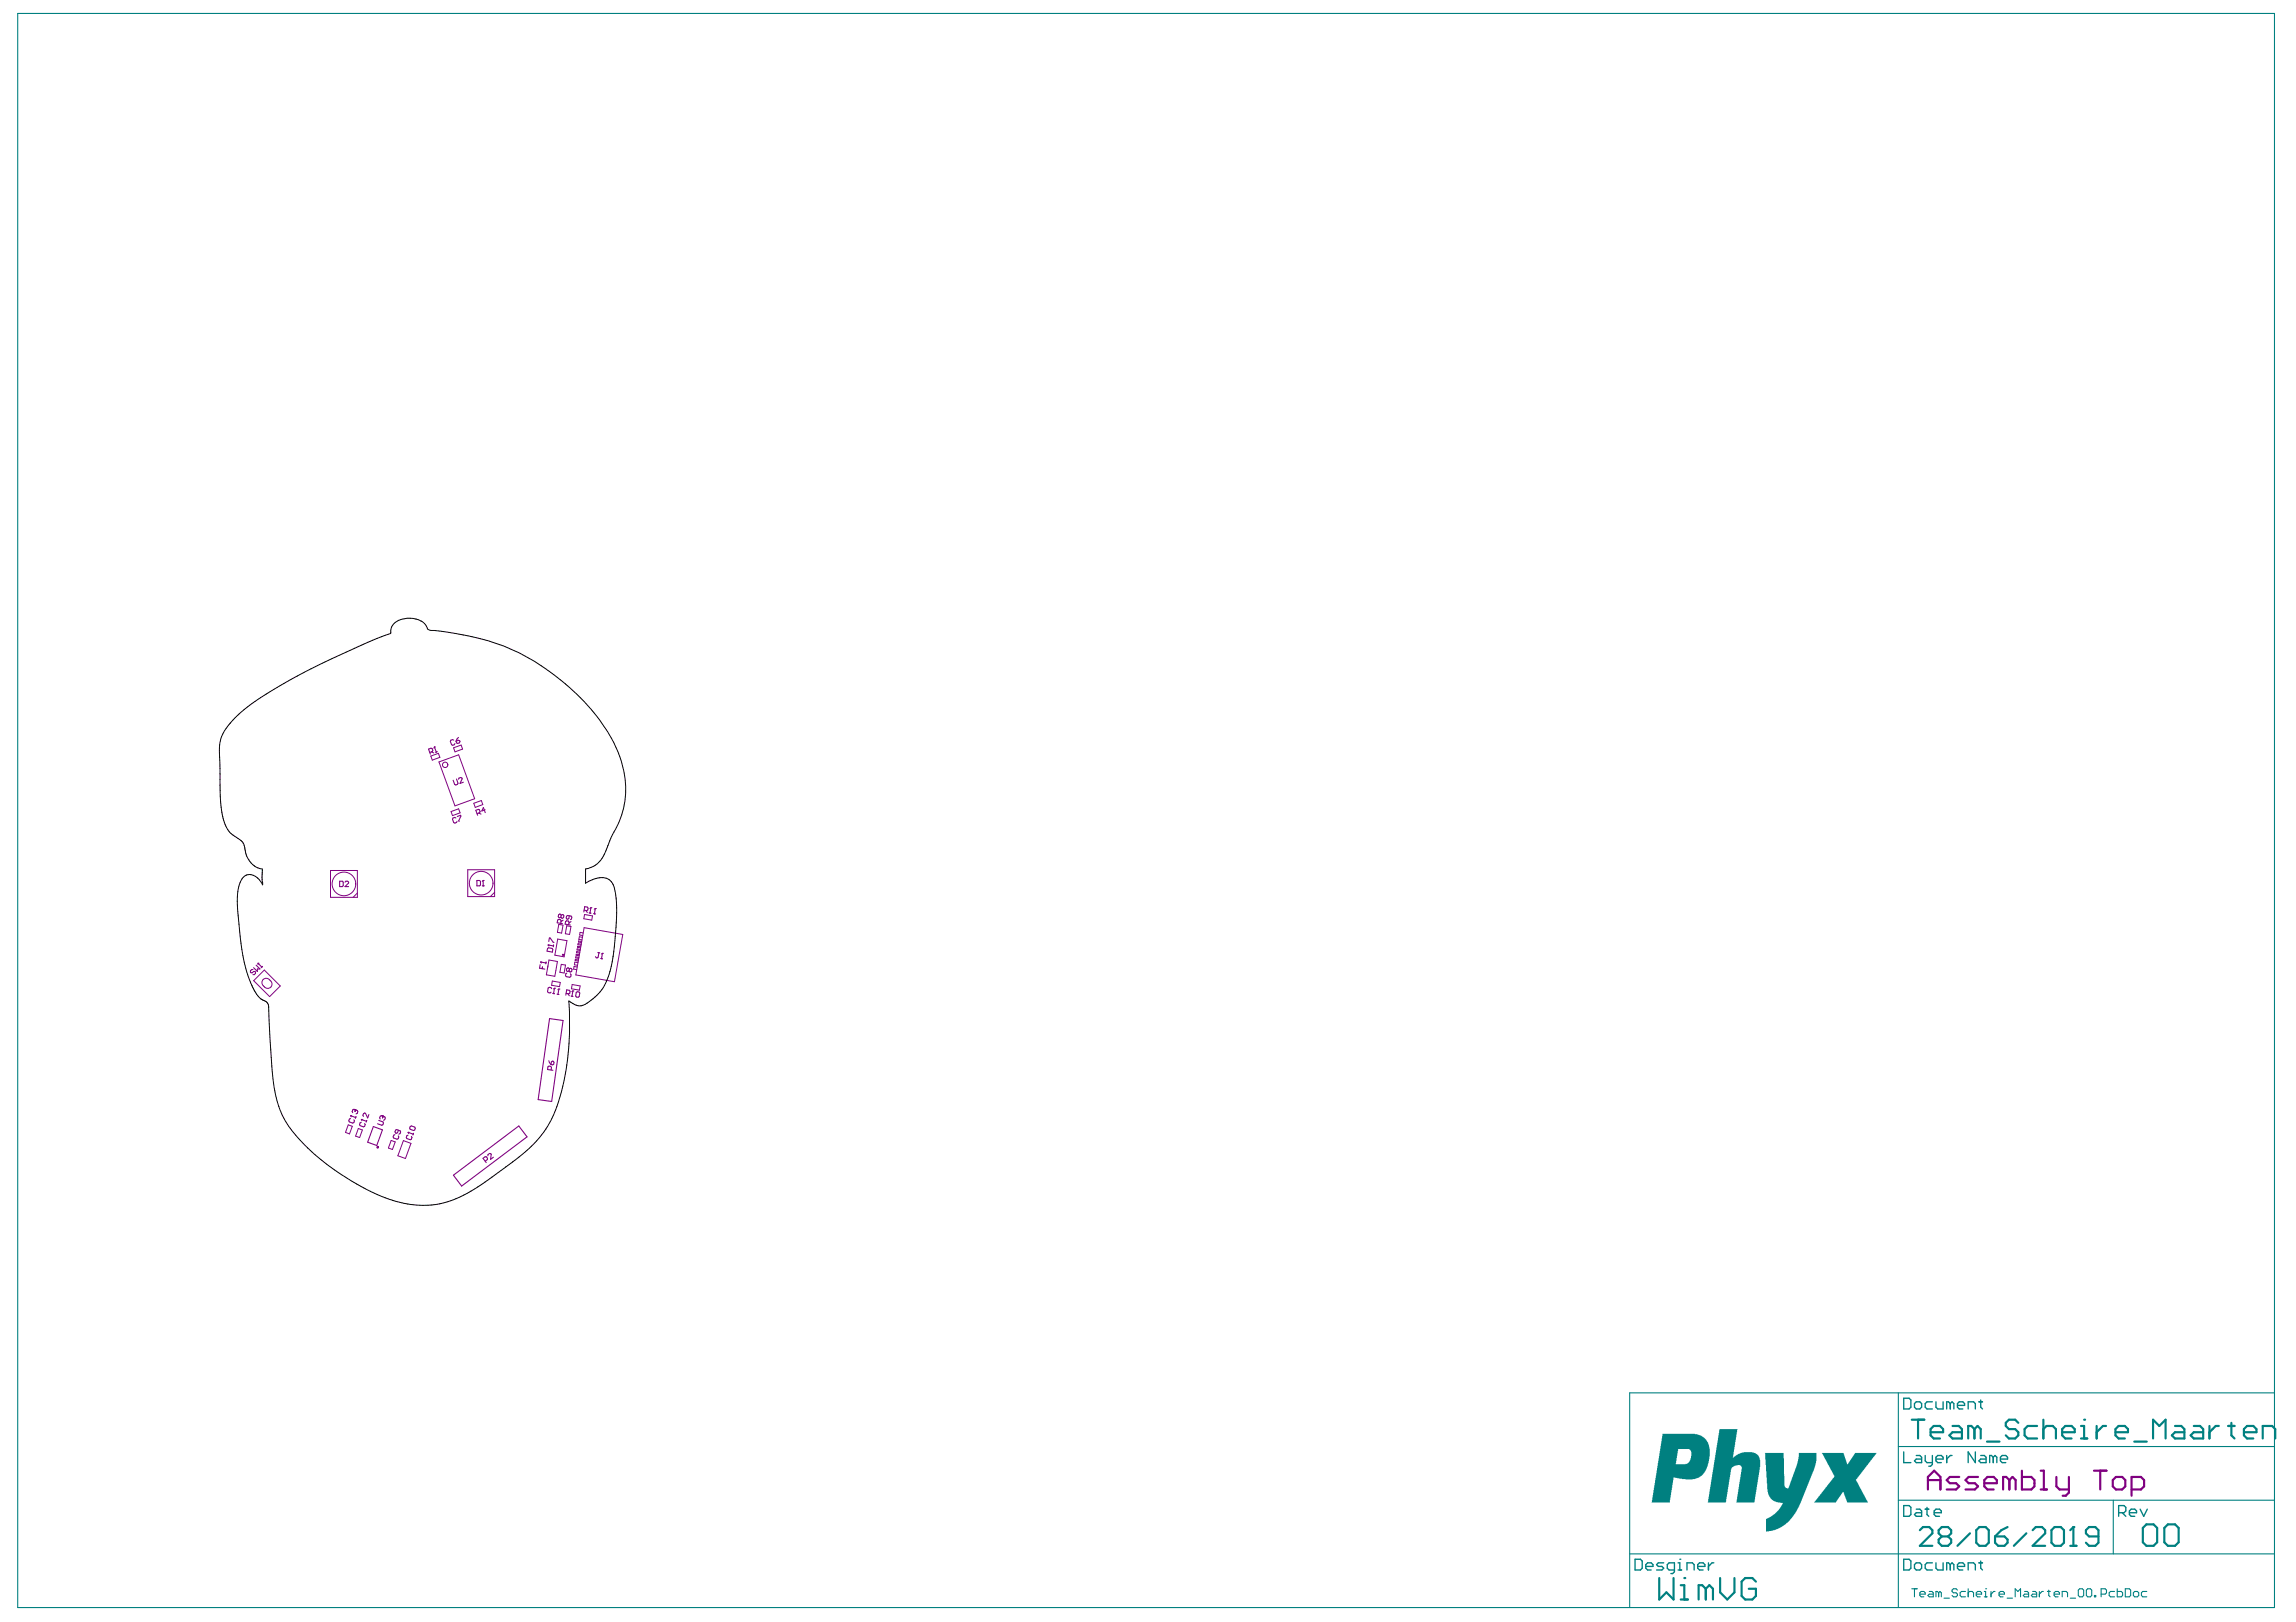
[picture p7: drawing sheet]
<svg xmlns="http://www.w3.org/2000/svg" width="297mm" height="210mm" viewBox="0 0 297 210" stroke-linecap="round" stroke-linejoin="round" font-family="sans-serif">
<g fill="none" stroke="#800080" stroke-width=".13">
<path d="M55.7 97.8l1-.3 .2 .5-1 .4zM56.8 98.6l2.5-.9 2.1 5.7-2.5 .9zM58.7 96.8l1-.4 .1 .5-.9 .4zM42.8 112.7h3.4v3.4h-3.4zM46.2 115.6l-.5 .5M58.4 105l.9-.3 .2 .5-1 .3zM60.5 112.6h3.5v3.4h-3.5zM61.3 104l1-.4 .2 .5-1 .4zM64 115.5l-.6 .5M72.3 119.6l.5 .1-.1 1h-.6zM73.3 119.8l.6 .1-.2 1-.6-.1zM75.6 118.3l1.1 .2-.1 .6-1.1-.2z"/>
<path d="M32.8 126.9l1.4-1.4 2.1 2.1-1.4 1.4zM34 126.8a.71 .71 0 0 1 .9 .1 .71 .71 0 0 1 .1 .8 .71 .71 0 0 1-.9 0 .71 .71 0 0 1-.1-.9zM71 124.2l1.1 .2-.3 1.9-1.1-.2zM71.5 127l1 .1-.1 .6-1-.2zM72.2 121.5l1.2 .2-.4 2.1-1.2-.2zM72.6 124.8l.6 .1-.2 1-.6-.1zM74 127.4l1.1 .2-.1 .5-1.1-.1zM74.7 125.1h-.4l-.1 .3 .4 .1M74.8 124.6l-.4-.1-.1 .3 .4 .1M74.8 124.2h-.4v.1l.4 .1M74.9 123.9l-.4-.1v.2h.4M75 123.6l-.4-.1-.1 .1 .4 .1"/>
<path d="M75 123.2l-.4-.1v.2h.4M75.1 122.9l-.4-.1-.1 .1 .5 .1M75.1 122.5h-.4v.1l.4 .1M75.2 122.2l-.4-.1v.1l.4 .1M75.3 121.8h-.4l-.1 .1 .4 .1M75.4 121.3l-.5-.1v.4h.4M75.5 120.7h-.5v.3l.4 .1M75.6 120.1l5 .8-1.1 6.1-5-.8zM45.1 145.6l.5 .2-.4 .9-.5-.2zM46.4 146l.5 .2-.4 1-.5-.2zM50.6 147.6l.5 .2-.3 1-.6-.2zM52.2 147.6l1 .4-.7 1.9-1-.3z"/>
<circle cx="57.6" cy="99" r=".35"/>
<circle cx="44.5" cy="114.4" r="1.53"/>
<circle cx="62.3" cy="114.3" r="1.53"/>
</g>
<g fill="none" stroke="#800080" stroke-width=".14">
<path d="M55.6 97.4l.3-.1 .1-.2-.1-.2-.1-.1-.4 .1 .3 .7M55.8 97.3l.3 .1M56.2 96.7h.1M56.2 96.7l-.1 .1M56.2 96.7l.2 .6M56.5 97.3l-.2 .1M58.7 95.8l-.2-.1-.2 .1v.1l.1 .5h.2h.2l.1-.2M59 95.9l.3-.1 .2 .2-.1 .1-.2 .1-.1-.1zM59.3 95.4l-.3 .5M43.9 114h.4l.1 .2v.4l-.1 .1h-.4zM44.6 114.2l.2-.2h.2l.1 .2v.1l-.5 .4h.5M59 105.9l-.2-.1-.2 .1-.1 .1 .2 .4 .1 .1 .3-.1v-.1"/>
<path d="M59.1 100.8l.2 .6-.1 .1-.2 .1-.2-.1-.2-.5M59.2 105.7l.4-.2-.2 .8M59.3 100.8l.1-.1 .2-.1 .2 .2-.3 .6 .4-.2M61.7 113.9h.3l.2 .2v.4l-.2 .1h-.3zM61.7 105.3l.3-.1 .1-.2-.1-.2-.1-.1-.3 .2 .2 .6M61.9 105.2l.3 .2M62.4 114.6h.2M62.5 113.9h.1M62.5 113.9v.7M62.5 113.9l-.1 .2M62.8 104.8l-.5 .1 .2-.4 .3 .7M72.5 119.5l.1-.3-.1-.2h-.2l-.2 .1v.3l.7 .1"/>
<path d="M72.6 118.4l-.2-.1-.1 .1-.1 .2 .1 .2 .3-.1M72.6 118.4h.3v.1v.2l-.1 .1-.2-.1M72.6 118.4v.3M72.8 119.1l-.2 .2M73.6 119.7v-.4l-.1-.1h-.2l-.1 .1-.1 .3 .7 .1M73.7 118.5l-.1 .4-.1 .1-.2-.2v-.2l.1-.1 .5 .1 .1 .1-.1 .2-.1 .1M73.9 119.3l-.3 .1M75.6 117.8h.3h.1l.1-.3-.1-.1-.4-.1-.1 .7M75.8 117.8l.2 .3M76.2 118.1l.2 .1M76.4 117.5h.1M76.4 117.5l-.1 .1"/>
<path d="M76.4 117.5l-.1 .7M76.8 118.2l.2 .1M77 117.6h.1M77 117.6l-.1 .7M77 117.6l-.1 .1M32.7 125.5h-.1l-.2 .1 .1 .3h.1l.2-.2 .3 .1v.2l-.2 .1h-.2M33.1 124.9l.5 .5h-.3v.3l-.5-.5M33.4 124.7h.1M33.4 124.7l.5 .4M33.4 124.7v.1M34 125.1l-.2 .1M69.9 124.8l-.1 .5 .3 .1"/>
<path d="M69.9 124.5h.1M69.9 124.5l.7 .1M69.9 124.5l.1 .1M70.1 125.4h.4M70.2 125.1l-.1 .3M70.6 124.5v.2M70.8 122.7h.2h.4l.1 .2v.3l-.7-.1zM70.9 122.3h.1M70.9 122.3l.7 .1M70.9 122.3l.1 .1M71 121.8l.1-.4 .6 .6M71 137.3l.3 .5"/>
<path d="M71.1 131.8l1.7 .3-1.4 10.4-1.8-.2zM71.3 138.5v-.4l-.1-.1h-.2l-.1 .1-.1 .3 .7 .1M71.3 137.4l.3-.1 .1 .2-.1 .2-.1 .1h-.2zM71.4 127.9l-.1-.1h-.2l-.2 .1-.1 .4 .1 .2h.3l.1-.1M71.5 128.6h.2M71.6 122.3v.2M71.7 127.9h.1M71.7 127.9l-.1 .7M71.7 127.9l-.1 .1M72.1 128.7h.2M72.3 128h.1M72.3 128l-.1 .7"/>
<path d="M72.3 128l-.1 .1M73.2 128.6h.4l.1-.1 .1-.2-.1-.1-.4-.1-.1 .7M73.3 125.9l-.1 .1v.3l.1 .1 .4 .1 .1-.1 .1-.3-.1-.1M73.5 128.6l.2 .3M73.7 125.4l-.2-.2-.2 .1v.3l.1 .1 .2-.1M73.7 125.4l.2-.1 .1 .2v.2l-.2 .1-.2-.2M73.7 125.4l-.1 .2M73.9 128.9h.2M74.1 128.2h.1M74.1 128.2l-.1 .1M74.1 128.2l-.1 .7M74.6 128.4l.1-.1 .2 .1 .1 .1-.1 .5-.1 .1-.2-.1-.1-.1z"/>
<path d="M77.4 123.3h.2M77.5 123.3l-.1 .6-.2 .1-.2-.2M77.7 124l.2 .1M77.9 123.4h.1M77.9 123.4l-.1 .7M77.9 123.4l-.1 .1M45.4 144.7l-.2 .1-.1 .2 .1 .2 .4 .1h.2l.1-.2-.1-.2M45.4 144.4h.1M45.4 144.4l.6 .2M45.4 144.4v.1M45.9 143.6h.1M45.9 143.6h-.3v.2v.2"/>
<path d="M45.9 143.6l.1 .1M46 143.7h.2l.1 .2-.1 .2h-.1M46 143.7l-.1 .1M46.1 144.5l-.1 .2M46.7 145.2l-.1 .1-.1 .2 .1 .2 .4 .1h.2v-.3v-.1M46.8 144.9h.1M46.8 144.9l.6 .2M46.8 144.9v.1M47.4 145v.2M47.7 144.2l-.1 .5-.3-.6-.1-.1-.2 .1v.2v.2M48.3 145.8l1.2 .4-.8 2-1.1-.4zM49 145l.5 .2 .1 .1-.1 .3h-.1l-.6-.2"/>
<path d="M49.5 144.4h.1M49.5 144.4h-.3l-.1 .3 .1 .1M49.5 144.4v.2M49.5 144.6l.3-.1v.2v.2l-.2 .1M49.5 144.6v.1M51.1 146.8l-.2 .1v.2v.2l.5 .1h.1l.1-.3-.1-.1M51.5 146.3l-.1 .3-.1 .1-.2-.2 .1-.3h.1l.5 .1v.2v.2l-.2 .1M52.8 146.9l-.2 .1v.2v.1l.5 .2 .1-.1 .1-.2-.1-.1M52.8 146.5h.1M52.8 146.5l.7 .3M52.8 146.5l.1 .2M53.1 145.8l.1-.1 .5 .2v.1v.2l-.2 .1-.4-.2-.1-.1z"/>
<path d="M53.5 146.7l-.1 .2M58.7 152.1l8.4-6.4 1.1 1.4-8.5 6.4zM62.8 150.3l.2-.2 .1-.2-.2-.2h-.1l-.3 .2 .4 .6M63.1 149.6v-.2l.2-.1 .3 .1-.1 .6 .3-.2"/>
<circle cx="72.8" cy="123.6" r=".07"/>
</g>
<g fill="none" stroke="#800080" stroke-width=".28">
<path d="M249.4 192.8v-1.7l.8-.8 .8 .8v1.7M249.4 191.5h1.6M253.5 191.1h-1.2l-.5 .4 .5 .4h.8l.4 .4-.4 .5h-1.3M255.9 191.1h-1.2l-.4 .4 .4 .4h.8l.4 .4-.4 .5h-1.2M256.7 191.9h1.6v-.4l-.4-.4h-.8l-.4 .4v.8l.4 .5h.8M260 191.5l-.4-.4h-.5v1.7M260 191.5v1.3M260 191.5l.4-.4 .4 .4v1.3M261.6 190.3v2.5h1.2l.4-.5v-.8l-.4-.4h-1.2M264 192.8h.8M264 190.3h.4v2.5M266 191.1v1.2l.4 .5h1.3"/>
<path d="M267.7 191.1v2.1l-.4 .4h-.5M270.9 190.3h1.6M271.7 190.3v2.5M273.3 191.5l.4-.4h.9l.4 .4v.8l-.4 .5h-.9l-.4-.5zM275.8 192.8h1.2l.4-.5v-.8l-.4-.4h-1.2v2.5"/>
</g>
<circle cx="48.9" cy="148.5" r=".09" fill="none" stroke="#800080" stroke-width=".18"/>
<g fill="#008080">
<path d="M228.3 188h2.4l.2 4.3 .2 .3h.1h.2l1.1-3.1 .2-1v-.5h2.3v1.1l-.4 1.2-1.8 4.6-.8 1.3-1 1.1-1 .6-.8 .2-.7 .1v-1.1a.45 .45 0 0 1 .4-.7l.7-.4 .5-.6 .5-.9-.6-.1-.6-.2-.4-.3-.2-.5-.2-.7z"/>
<path d="M235.7 188h2.8l.4 1.5 .2-.1 .9-1.4h2.8l-2.6 3.4a.38 .38 0 0 0 .1 .5l1.4 2.5h-2.7l-.5-1.3h-.1l-.9 1.3h-2.8l2.2-2.7 .2-.3a.34 .34 0 0 0 .1-.6z"/>
<path d="M222.5 184.9h2.3l-.6 3.7 .7-.5 .7-.2 1.3 .1 .4 .2 .3 .4 .1 .3v.9l-.7 4.6h-2.4l.7-4.1a.58 .58 0 0 0-.1-.7h-.7l-.3 .2a.59 .59 0 0 0-.3 .7l-.6 3.9h-2.4z"/>
<path d="M215.1 185.5h4.2l.8 .3 .6 .5 .4 .7 .1 .5-.1 1.3-.2 .9-.3 .7-.4 .6-.4 .2-.8 .3h-.9l-1.6-.3-.5 3.2h-2.3zM217.1 187.5l-.3 2h1.3l.3-.1 .3-.5 .1-.8a.56 .56 0 0 0-.3-.6z"/>
</g>
<g fill="none" stroke="#008080" stroke-width=".14">
<path d="M2.3 1.7h292v206.3h-292zM245.6 180.3v27.7M245.6 194.1h48.7M245.6 187.2h48.7M273.4 194.1v7M294.3 180.3h-83.5v27.7M210.8 201.1h83.5M247.3 205.6h.7M247.7 205.6v1M248.4 206.3h.7v-.2l-.2-.1h-.4l-.1 .1v.4l.1 .1h.4M249.6 206h.3l.2 .1v.5h-.5l-.2-.1 .2-.2h.5M250.8 206.1l-.2-.1h-.1v.6"/>
<path d="M250.8 206.1v.5M250.8 206.1l.2-.1 .2 .1v.5M251.5 206.8h.7M253.2 205.8l-.1-.2h-.4l-.2 .2v.2l.2 .1h.4l.1 .2v.2l-.1 .1h-.4l-.2-.1M254.3 206h-.5l-.2 .1v.4l.2 .1h.5M254.6 206.1l.2-.1h.3l.2 .1v.5M254.6 205.6v1M255.7 206.3h.7v-.2l-.2-.1h-.4l-.1 .1v.4l.1 .1h.4M256.7 206.6h.4M256.7 206h.2v.6M256.9 205.6h.1M257.6 206v.6"/>
<path d="M258.1 206h-.2l-.3 .3M258.6 206.3h.7v-.2l-.2-.1h-.3l-.2 .1v.4l.2 .1h.3M259.7 206.8h.7M260.7 206.6v-1l.4 .4 .3-.4v1M261.9 206h.4l.1 .1v.5h-.5l-.1-.1 .1-.2h.5M263 206h.3l.2 .1v.5h-.5l-.2-.1 .2-.2h.5M263.8 206v.6M264.4 206h-.2l-.4 .3M264.9 206h.3M265.1 205.8v.7l.1 .1M265.7 206.3h.7v-.2l-.1-.1h-.4l-.2 .1v.4l.2 .1h.4M266.8 206.6v-.6h.5l.2 .1v.5"/>
<path d="M267.8 206.8h.7M269 205.6h.4l.2 .2v.7l-.2 .1h-.4l-.1-.1v-.7zM269.9 205.8l.2-.2h.3l.2 .2v.7l-.2 .1h-.3l-.2-.1zM271 206.5h.1v.1h-.1zM271.8 206.3h.5l.2-.2v-.3l-.2-.2h-.5v1M273.6 206h-.6l-.1 .1v.4l.1 .1h.6M273.9 205.6v1h.5l.2-.1v-.4l-.2-.1h-.5M275 205.6h.5l.1 .2v.7l-.1 .1h-.5zM276 206.1l.2-.1h.3l.2 .1v.4l-.2 .1h-.3l-.2-.1zM277.7 206h-.5l-.2 .1v.4l.2 .1h.5"/>
</g>
<g fill="none" stroke="#008080" stroke-width=".18">
<path d="M246.3 194.8h.7l.2 .3v.9l-.2 .2h-.7zM246.3 180.9h.7l.2 .3v.9l-.2 .2h-.7zM246.3 187.9v1.4h.9M247.7 181.6l.2-.2h.5l.2 .2v.5l-.2 .2h-.5l-.2-.2zM247.9 195.3h.5l.2 .2v.7h-.7l-.2-.2 .2-.2h.7M247.9 188.4h.5l.2 .2v.7h-.7l-.2-.3 .2-.2h.7M249.1 195.3h.4M249.1 188.4v.6l.2 .3h.7M249.3 195.1v.9l.2 .2M250 181.4h-.7l-.2 .2v.5l.2 .2h.7M250 188.4v1.1l-.2 .2h-.3M250.2 195.8h1v-.3l-.3-.2h-.4l-.3 .2v.5l.3 .2h.4"/>
<path d="M250.5 188.8h.9v-.2l-.2-.2h-.5l-.2 .2v.4l.2 .3h.5M250.5 181.4v.7l.2 .2h.7v-.9M251.8 188.4v.9M252.3 181.6l-.2-.2h-.3v.9M252.3 181.6l.2-.2 .3 .2v.7M252.3 181.6v.7M252.5 188.4h-.2l-.5 .4M253.2 181.9h1v-.3l-.3-.2h-.4l-.3 .2v.5l.3 .2h.4M254.6 182.3v-.9h.7l.3 .2v.7M255.6 187.9v1.4l-1-1.4v1.4M256 181.4h.5M256.2 188.4h.5l.2 .2v.7h-.7l-.2-.3 .2-.2h.7"/>
<path d="M256.2 181.2v.9l.3 .2M257.9 188.6l-.3-.2h-.2v.9M257.9 188.6v.7M257.9 188.6l.2-.2 .2 .2v.7M258.8 188.8h.9v-.2l-.2-.2h-.5l-.2 .2v.4l.2 .3h.5M274.1 195.8h.7l.2-.3v-.4l-.2-.3h-.7v1.4M274.6 195.8l.4 .4M275.5 195.8h.9v-.3l-.2-.2h-.5l-.2 .2v.5l.2 .2h.5M276.9 195.3l.4 .9 .5-.9M211.5 201.8h.7l.3 .2v.9l-.3 .3h-.7zM212.9 202.7h.9v-.2l-.2-.3h-.4l-.3 .3v.4l.3 .3h.4M215.2 202.2h-.7l-.2 .3 .2 .2h.5l.2 .2-.2 .3h-.7"/>
<path d="M216.6 203.2h-.7l-.2-.3v-.4l.2-.3h.7v1.2l-.2 .2h-.2M217.1 203.2h.5M217.1 202.2h.2v1M217.3 201.8h.1M218.2 203.2v-1h.7l.3 .3v.7M219.6 202.7h1v-.2l-.3-.3h-.4l-.3 .3v.4l.3 .3h.4M221 202.2v1M221.7 202.2h-.2l-.5 .5M246.3 201.8h.7l.2 .2v.9l-.2 .3h-.7zM247.7 202.5l.2-.3h.5l.2 .3v.4l-.2 .3h-.5l-.2-.3zM250 202.2h-.7l-.2 .3v.4l.2 .3h.7M250.5 202.2v.7l.2 .3h.7v-1"/>
<path d="M252.3 202.5l-.2-.3h-.3v1M252.3 202.5v.7M252.3 202.5l.2-.3 .3 .3v.7M253.2 202.7h1v-.2l-.3-.3h-.4l-.3 .3v.4l.3 .3h.4M254.6 203.2v-1h.7l.3 .3v.7M256 202.2h.5M256.2 202v.9l.3 .3"/>
</g>
<g fill="none" stroke="#008080" stroke-width=".28">
<path d="M247.3 183.7h1.7M248.1 183.7v2.5M248.4 198l.4-.4h.8l.4 .4v.4l-1.6 1.6h1.6M249.8 185.3h1.6v-.4l-.4-.4h-.8l-.4 .4v.8l.4 .5h.8M251.2 198.8l-.4 .4v.4l.4 .4h.8l.4-.4v-.4l-.4-.4M251.2 198.8l-.4-.4v-.4l.4-.4h.8l.4 .4v.4l-.4 .4M251.2 198.8h.8M252.6 184.5h.8l.4 .4v1.3h-1.2l-.4-.5 .4-.4h1.2M254.9 198.4l-1.7 1.6M255.4 184.9l-.4-.4h-.4v1.7M255.4 184.9v1.3M255.4 184.9l.4-.4 .4 .4v1.3"/>
<path d="M255.7 198l.4-.4h.8l.4 .4v1.6l-.4 .4h-.8l-.4-.4zM257.1 186.6h1.6M258.1 198.8h1.2l.4 .4v.4l-.4 .4h-.8l-.4-.4zM259.7 197.6l-.8 .4-.8 .8M261.1 184.1l-.4-.4h-.8l-.4 .4v.4l.4 .4h.8l.4 .4v.4l-.4 .5h-.8l-.4-.5M262.2 198.4l-1.7 1.6M263 198l.4-.4h.8l.4 .4v.4l-1.6 1.6h1.6M263.5 184.5h-1.2l-.4 .4v.8l.4 .5h1.2M264.4 184.9l.4-.4h.8l.4 .4v1.3M264.4 183.7v2.5M265.4 198l.4-.4h.8l.4 .4v1.6l-.4 .4h-.8l-.4-.4zM266.8 185.3h1.6v-.4l-.4-.4h-.8l-.4 .4v.8l.4 .5h.8"/>
<path d="M268.2 197.6h.1M268.2 197.6v2.4M268.2 197.6l-.4 .4M269.2 186.2h.8M269.2 184.5h.4v1.7M269.6 183.7h.1M271.2 184.5v1.7M271.5 198.8h-1.2l-.4-.4v-.4l.4-.4h.8l.4 .4v1.6l-.4 .4h-.8l-.4-.4M272.5 184.5h-.4l-.9 .8M273.7 185.3h1.6v-.4l-.4-.4h-.8l-.4 .4v.8l.4 .5h.8M276.1 186.6h1.6M277.2 197.7l.5-.4h.9l.5 .4v1.9l-.5 .4h-.9l-.5-.4z"/>
<path d="M278.5 186.2v-2.5l.9 .8 .8-.8v2.5M280 197.7l.5-.4h.9l.5 .4v1.9l-.5 .4h-.9l-.5-.4zM281.4 184.5h.8l.4 .4v1.3h-1.2l-.4-.5 .4-.4h1.2M283.8 184.5h.8l.4 .4v1.3h-1.2l-.4-.5 .4-.4h1.2M285.8 184.5v1.7M287.1 184.5h-.4l-.9 .8M288.3 184.5h.8M288.7 184.1v1.6l.4 .5M290.3 185.3h1.6v-.4l-.4-.4h-.8l-.4 .4v.8l.4 .5h.8M292.7 186.2v-1.7h1.2l.5 .4v1.3M214.7 204.2v2.8l.9-.9 .9 .9v-2.8M217.4 207h1"/>
<path d="M217.4 205.1h.5v1.9M217.9 204.2h.1M220.7 205.6l-.5-.5h-.4v1.9M220.7 205.6v1.4M220.7 205.6l.4-.5 .5 .5v1.4M222.5 204.2v1.9l1 .9 .9-.9v-1.9M227.2 204.7l-.5-.5h-.9l-.5 .5v1.8l.5 .5h.9l.5-.5v-.9h-1M267.8 200h.8"/>
</g>
<path d="M30.5 92.8a26.8 26.8 0 0 1 5.4-3.8l2.9-1.7 3.2-1.6 5.6-2.6 2.9-1.1a1.67 1.67 0 0 1 1.5-1.9 2.85 2.85 0 0 1 3.2 1 .75 .75 0 0 0 1 .5l1.9 .2a28.6 28.6 0 0 1 21.3 14.2 11.9 11.9 0 0 1-.4 12.4l-.4 1.2a3.8 3.8 0 0 1-2.8 2.9v1.8l.8-.5a1.94 1.94 0 0 1 2.7 .7 16.7 16.7 0 0 1 .3 6.7l-.2 1.7a10.4 10.4 0 0 1-1.9 5.6 6.4 6.4 0 0 1-2.3 1.7 2.47 2.47 0 0 1-1.6-.7 33.5 33.5 0 0 1-1.9 14.7 15.7 15.7 0 0 1-5.4 6.2l-3.1 2.2a15.4 15.4 0 0 1-7.4 3.3 16.3 16.3 0 0 1-8.8-2.2 28.5 28.5 0 0 1-9.7-8.1 15.5 15.5 0 0 1-2.1-7.4l-.4-7.8a1.05 1.05 0 0 0-1-1.1l-.5-.6a16.6 16.6 0 0 1-2.2-7.5l-.3-2.9a8.3 8.3 0 0 1 .4-4.4 1.33 1.33 0 0 1 2.3-.1l.5 .7-.1-2-.2-.1a3.2 3.2 0 0 1-2.1-2.9l-.3-.6-.9-.7a4.5 4.5 0 0 1-1.8-3.5l-.1-1.9-.1-4.1a6.8 6.8 0 0 1 .6-4l.6-.9z" fill="none" stroke="#000" stroke-width=".13"/>
</svg>
